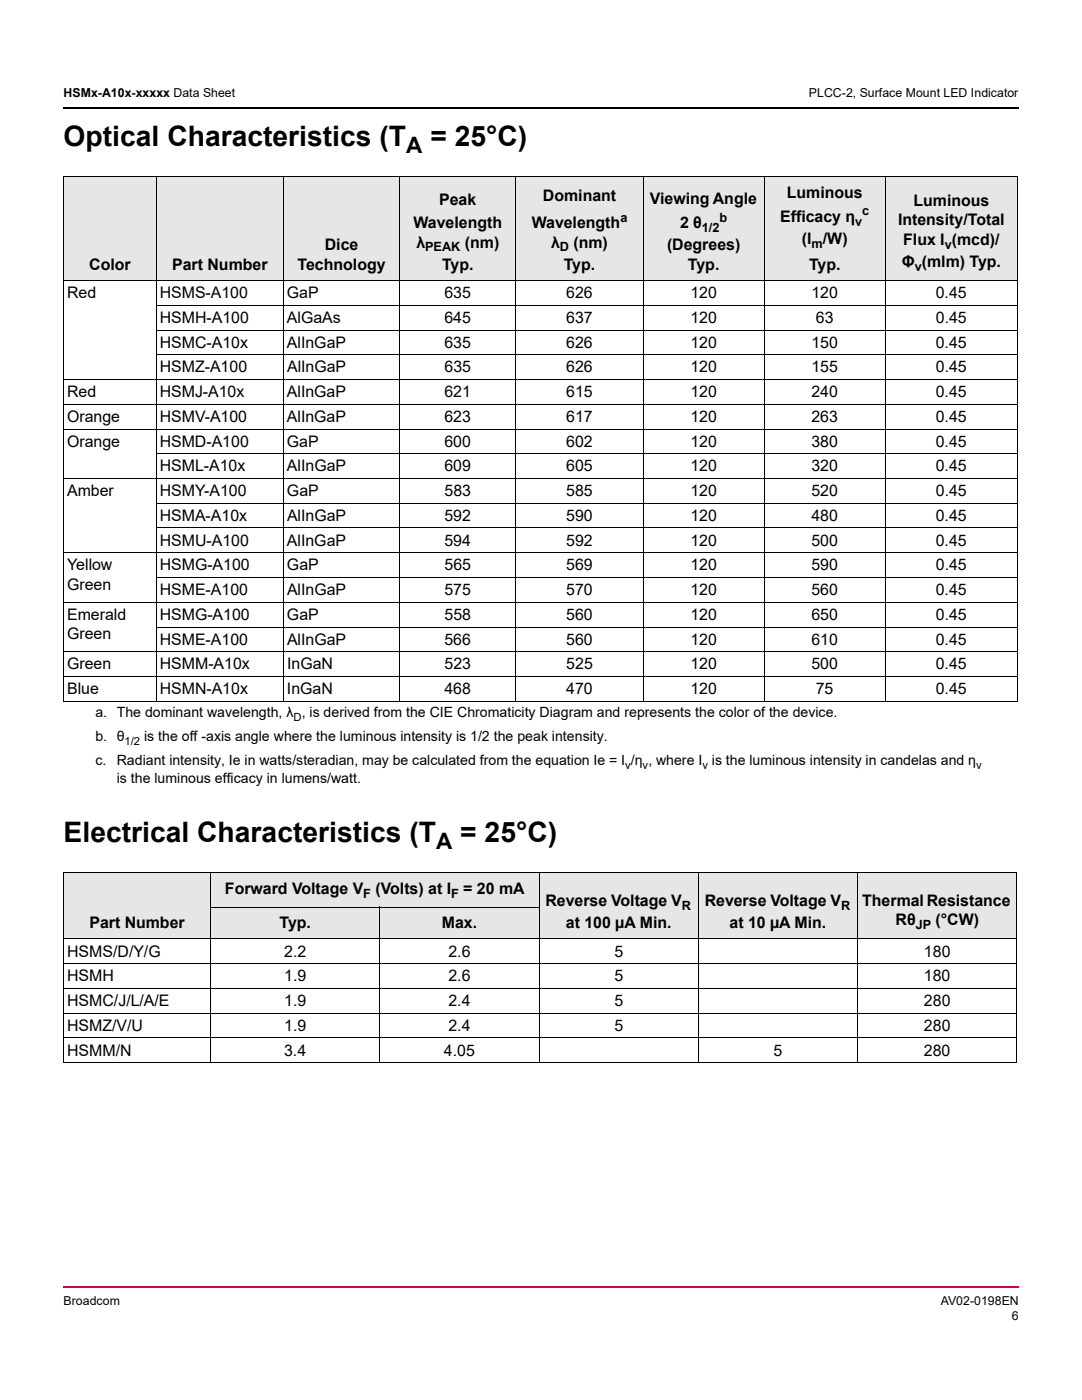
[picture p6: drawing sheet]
<svg xmlns="http://www.w3.org/2000/svg" width="216mm" height="279mm" viewBox="0 0 216 279" stroke-linecap="round" stroke-linejoin="round" font-family="sans-serif">
<defs><g id="words">
<g font-size="5.6">
<text x="12.7" y="29.2">Optical Characteristics (T</text>
<text x="85.9" y="29.2">= 25°C)</text>
<text x="12.7" y="168">Electrical Characteristics (T</text>
<text x="91.8" y="168">= 25°C)</text>
</g>
<g font-size="4.5">
<text x="81" y="30.6">A</text>
<text x="87" y="169.4">A</text>
</g>
<g font-size="3.2">
<text x="87.7" y="40.9">Peak</text>
<text x="108.3" y="40.1">Dominant</text>
<text x="129.7" y="40.8">Viewing Angle</text>
<text x="157" y="39.5">Luminous</text>
<text x="182.3" y="41.1">Luminous</text>
<text x="82.5" y="45.5">Wavelength</text>
<text x="106.1" y="45.5">Wavelength</text>
<text x="135.7" y="45.5">2 θ</text>
<text x="155.7" y="44.2">Efficacy η</text>
<text x="179.2" y="44.9">Intensity/Total</text>
<text x="17.8" y="53.9">Color</text>
<text x="34.4" y="53.9">Part Number</text>
<text x="59.4" y="53.9">Technology</text>
<text x="64.8" y="50">Dice</text>
<text x="83.1" y="49.4">λ</text>
<text x="88.2" y="53.9">Typ.</text>
<text x="92.8" y="49.4">(nm)</text>
<text x="110" y="49.4">λ</text>
<text x="112.5" y="53.9">Typ.</text>
<text x="114.4" y="49.4">(nm)</text>
<text x="133.1" y="50">(Degrees)</text>
<text x="137.3" y="53.9">Typ.</text>
<text x="160" y="48.7">(l</text>
<text x="161.4" y="53.9">Typ.</text>
<text x="164.2" y="48.7">/W)</text>
<text x="179.9" y="53.3">Φ (mlm) Typ.</text>
<text x="180.2" y="48.8">Flux I (mcd)/</text>
<text x="13.4" y="59.5">Red</text>
<text x="31.9" y="59.5">HSMS-A100</text>
<text x="57.3" y="59.5">GaP</text>
<text x="88.7" y="59.5">635</text>
<text x="113" y="59.5">626</text>
<text x="137.8" y="59.5">120</text>
<text x="161.9" y="59.5">120</text>
<text x="186.7" y="59.5">0.45</text>
<text x="31.9" y="64.5">HSMH-A100</text>
<text x="57.3" y="64.5">AlGaAs</text>
<text x="88.7" y="64.5">645</text>
<text x="113" y="64.5">637</text>
<text x="137.8" y="64.5">120</text>
<text x="162.8" y="64.5">63</text>
<text x="186.7" y="64.5">0.45</text>
<text x="31.9" y="69.4">HSMC-A10x</text>
<text x="57.3" y="69.4">AlInGaP</text>
<text x="88.7" y="69.4">635</text>
<text x="113" y="69.4">626</text>
<text x="137.8" y="69.4">120</text>
<text x="161.9" y="69.4">150</text>
<text x="186.7" y="69.4">0.45</text>
<text x="31.9" y="74.3">HSMZ-A100</text>
<text x="57.3" y="74.3">AlInGaP</text>
<text x="88.7" y="74.3">635</text>
<text x="113" y="74.3">626</text>
<text x="137.8" y="74.3">120</text>
<text x="161.9" y="74.3">155</text>
<text x="186.7" y="74.3">0.45</text>
<text x="13.4" y="79.3">Red</text>
<text x="31.9" y="79.3">HSMJ-A10x</text>
<text x="57.3" y="79.3">AlInGaP</text>
<text x="88.7" y="79.3">621</text>
<text x="113" y="79.3">615</text>
<text x="137.8" y="79.3">120</text>
<text x="161.9" y="79.3">240</text>
<text x="186.7" y="79.3">0.45</text>
<text x="13.4" y="84.2">Orange</text>
<text x="13.4" y="89.2">Orange</text>
<text x="31.9" y="89.2">HSMD-A100</text>
<text x="31.9" y="84.2">HSMV-A100</text>
<text x="57.2" y="89.2">GaP</text>
<text x="57.3" y="84.2">AlInGaP</text>
<text x="88.7" y="84.2">623</text>
<text x="88.7" y="89.2">600</text>
<text x="113" y="84.2">617</text>
<text x="113" y="89.2">602</text>
<text x="137.7" y="84.2">120</text>
<text x="137.8" y="89.2">120</text>
<text x="161.9" y="84.2">263</text>
<text x="161.9" y="89.2">380</text>
<text x="186.7" y="84.2">0.45</text>
<text x="186.7" y="89.2">0.45</text>
<text x="31.9" y="94.1">HSML-A10x</text>
<text x="57.3" y="94.1">AlInGaP</text>
<text x="88.7" y="94.1">609</text>
<text x="113" y="94.1">605</text>
<text x="137.8" y="94.1">120</text>
<text x="161.9" y="94.1">320</text>
<text x="186.7" y="94.1">0.45</text>
<text x="13.4" y="99">Amber</text>
<text x="31.9" y="99">HSMY-A100</text>
<text x="57.3" y="99">GaP</text>
<text x="88.7" y="99">583</text>
<text x="113" y="99">585</text>
<text x="137.8" y="99">120</text>
<text x="161.9" y="99">520</text>
<text x="186.8" y="99">0.45</text>
<text x="31.9" y="104">HSMA-A10x</text>
<text x="57.3" y="104">AlInGaP</text>
<text x="88.7" y="104">592</text>
<text x="113" y="104">590</text>
<text x="137.8" y="104">120</text>
<text x="161.9" y="104">480</text>
<text x="186.7" y="104">0.45</text>
<text x="13.4" y="113.8">Yellow</text>
<text x="31.9" y="108.9">HSMU-A100</text>
<text x="31.9" y="113.8">HSMG-A100</text>
<text x="57.3" y="113.8">GaP</text>
<text x="57.3" y="108.9">AlInGaP</text>
<text x="88.7" y="108.9">594</text>
<text x="88.7" y="113.8">565</text>
<text x="113" y="108.9">592</text>
<text x="113" y="113.8">569</text>
<text x="137.8" y="108.9">120</text>
<text x="137.8" y="113.8">120</text>
<text x="161.9" y="108.9">500</text>
<text x="161.9" y="113.8">590</text>
<text x="186.7" y="108.9">0.45</text>
<text x="186.7" y="113.8">0.45</text>
<text x="13.4" y="117.7">Green</text>
<text x="31.9" y="118.8">HSME-A100</text>
<text x="57.3" y="118.8">AlInGaP</text>
<text x="88.7" y="118.8">575</text>
<text x="113" y="118.8">570</text>
<text x="137.8" y="118.8">120</text>
<text x="161.9" y="118.8">560</text>
<text x="186.7" y="118.8">0.45</text>
<text x="13.4" y="123.7">Emerald</text>
<text x="31.9" y="123.7">HSMG-A100</text>
<text x="57.3" y="123.7">GaP</text>
<text x="88.7" y="123.7">558</text>
<text x="113" y="123.7">560</text>
<text x="137.8" y="123.7">120</text>
<text x="161.9" y="123.7">650</text>
<text x="186.7" y="123.7">0.45</text>
<text x="13.4" y="127.6">Green</text>
<text x="31.9" y="128.7">HSME-A100</text>
<text x="57.3" y="128.7">AlInGaP</text>
<text x="88.7" y="128.7">566</text>
<text x="113" y="128.7">560</text>
<text x="137.8" y="128.7">120</text>
<text x="161.9" y="128.7">610</text>
<text x="186.7" y="128.7">0.45</text>
<text x="13.4" y="133.6">Green</text>
<text x="31.9" y="133.6">HSMM-A10x</text>
<text x="57.3" y="133.6">InGaN</text>
<text x="88.7" y="133.6">523</text>
<text x="113" y="133.6">525</text>
<text x="137.8" y="133.6">120</text>
<text x="161.9" y="133.6">500</text>
<text x="186.7" y="133.6">0.45</text>
<text x="13.4" y="138.5">Blue</text>
<text x="31.9" y="138.5">HSMN-A10x</text>
<text x="57.3" y="138.5">InGaN</text>
<text x="88.7" y="138.5">468</text>
<text x="113" y="138.5">470</text>
<text x="137.8" y="138.5">120</text>
<text x="162.8" y="138.5">75</text>
<text x="186.7" y="138.5">0.45</text>
<text x="44.9" y="178.3">Forward Voltage V</text>
<text x="74.9" y="178.3">(Volts) at I</text>
<text x="92.4" y="178.3">= 20 mA</text>
<text x="17.8" y="185.3">Part Number</text>
<text x="55.8" y="185.3">Typ.</text>
<text x="88.2" y="185.3">Max.</text>
<text x="108.8" y="180.8">Reverse Voltage V</text>
<text x="112.9" y="185.3">at 100 µA Min.</text>
<text x="140.6" y="180.8">Reverse Voltage V</text>
<text x="145.6" y="185.3">at 10 µA Min.</text>
<text x="172" y="180.8">Thermal Resistance</text>
<text x="178.7" y="184.7">Rθ</text>
<text x="186.7" y="184.7">(°CW)</text>
<text x="13.4" y="190.9">HSMS/D/Y/G</text>
<text x="56.7" y="190.9">2.2</text>
<text x="89.5" y="190.9">2.6</text>
<text x="122.6" y="190.9">5</text>
<text x="184.4" y="190.9">180</text>
<text x="13.4" y="195.9">HSMH</text>
<text x="56.7" y="195.9">1.9</text>
<text x="89.5" y="195.9">2.6</text>
<text x="122.6" y="195.9">5</text>
<text x="184.4" y="195.9">180</text>
<text x="13.4" y="200.8">HSMC/J/L/A/E</text>
<text x="56.7" y="200.8">1.9</text>
<text x="89.5" y="200.8">2.4</text>
<text x="122.6" y="200.8">5</text>
<text x="184.4" y="200.8">280</text>
<text x="13.4" y="205.7">HSMZ/V/U</text>
<text x="56.7" y="205.7">1.9</text>
<text x="89.5" y="205.7">2.4</text>
<text x="122.6" y="205.7">5</text>
<text x="184.4" y="205.7">280</text>
<text x="13.4" y="210.7">HSMM/N</text>
<text x="56.7" y="210.7">3.4</text>
<text x="88.6" y="210.7">4.05</text>
<text x="154.4" y="210.7">5</text>
<text x="184.4" y="210.7">280</text>
</g>
<g font-size="2.8">
<text x="19" y="143.1">a. The dominant wavelength, λ , is derived from the CIE Chromaticity Diagram and represents the color of the device.</text>
<text x="19" y="147.9">b. θ</text>
<text x="28.8" y="147.9">is the off -axis angle where the luminous intensity is 1/2 the peak intensity.</text>
<text x="19" y="152.7">c.</text>
<text x="23.3" y="152.7">Radiant intensity, Ie in watts/steradian, may be calculated from the equation Ie = I /η , where I is the luminous intensity in candelas and η</text>
<text x="23.3" y="156.2">is the luminous efficacy in lumens/watt.</text>
</g>
<g font-size="2.5">
<text x="12.7" y="19.4">HSMx-A10x-xxxxx Data Sheet</text>
<text x="161.4" y="19.4">PLCC-2, Surface Mount LED Indicator</text>
<text x="123.8" y="44.3">a</text>
<text x="140.1" y="46.3">1/2</text>
<text x="143.6" y="44.3">b</text>
<text x="170.6" y="45">v</text>
<text x="172.1" y="43">c</text>
<text x="84.8" y="50.2">PEAK</text>
<text x="111.7" y="50.2">D</text>
<text x="161.9" y="49.5">m</text>
<text x="188.5" y="49.6">v</text>
<text x="182.5" y="54.1">v</text>
<text x="72.5" y="179.1">F</text>
<text x="90" y="179.1">F</text>
<text x="136.1" y="181.6">R</text>
<text x="167.8" y="181.6">R</text>
<text x="182.7" y="185.5">JP</text>
<text x="12.7" y="260.3">Broadcom</text>
<text x="187.7" y="260.3">AV02-0198EN</text>
<text x="201.9" y="263.5">6</text>
</g>
<g font-size="2.2">
<text x="58.6" y="143.8">D</text>
<text x="24.8" y="148.6">1/2</text>
<text x="124.8" y="153.4">v</text>
<text x="128.2" y="153.4">v</text>
<text x="140.1" y="153.4">v</text>
<text x="194.8" y="153.4">v</text>
</g>
</g></defs>
<path d="M12.5 256.7h.2v.3h-.2z" fill="#cc092f"/>
<path d="M12.7 256.9h190.7" fill="none" stroke="#cc092f" stroke-width=".36"/>
<path d="M12.5 21.4h.2v.4h-.2z" fill="#000"/>
<path d="M12.7 21.6h190.7" fill="none" stroke="#000" stroke-width=".36"/>
<g fill="#e6e6e6">
<path d="M12.7 35.3h18.5v20.7h-18.5z"/>
<path d="M31.2 35.3h25.4v20.7h-25.4z"/>
<path d="M56.6 35.3h23.2v20.7h-23.2z"/>
<path d="M79.8 35.3h23.2v20.7h-23.2z"/>
<path d="M103 35.3h25.3v20.7h-25.3z"/>
<path d="M128.3 35.3h24.2v20.7h-24.2z"/>
<path d="M152.5 35.3h24.2v20.7h-24.2z"/>
<path d="M176.7 35.3h26.3v20.7h-26.3z"/>
<path d="M12.7 174.1h29.3v13.3h-29.3z"/>
<path d="M42 174.1h65.6v6.9h-65.6z"/>
<path d="M107.6 174.1h31.8v13.3h-31.8z"/>
<path d="M139.4 174.1h31.7v13.3h-31.7z"/>
<path d="M171.1 174.1h31.8v13.3h-31.8z"/>
<path d="M42 181h33.8v6.4h-33.8z"/>
<path d="M75.8 181h31.8v6.4h-31.8z"/>
</g>
<g fill="none" stroke="#000" stroke-width=".2">
<path d="M12.7 35.3h190.4M12.7 35.3v104.6M31.2 35.2v104.8M56.6 35.2v104.8M79.8 35.2v104.8M103 35.2v104.8M128.3 35.2v104.8M152.5 35.2v104.8M176.7 35.2v104.8M203 35.3v104.6M12.7 56h190.4M12.7 75.7h190.4"/>
<path d="M31.1 60.9h172M31.1 65.9h172M31.1 70.8h172M12.7 80.7h190.4M12.7 85.6h190.4M12.7 95.5h190.4M31.1 90.6h172M12.7 110.3h190.4M31.1 100.4h172M31.1 105.4h172M31.1 115.3h172M12.7 120.2h190.4"/>
<path d="M12.7 130.1h190.4M12.7 135h190.4M12.7 140h190.4M31.1 125.1h172M12.7 174.1h190.2M12.7 174.1v37.9M42 174.1v38M107.6 174.1v38M139.4 174.1v38M171.1 174.1v38M202.9 174.1v37.9M12.7 187.4h190.2"/>
<path d="M12.7 192.3h190.2M12.7 197.3h190.2M42 181h65.6M75.8 181v31.1M12.7 202.2h190.2M12.7 207.1h190.2M12.7 212.1h190.2"/>
</g>
<use href="#words"/>
</svg>
